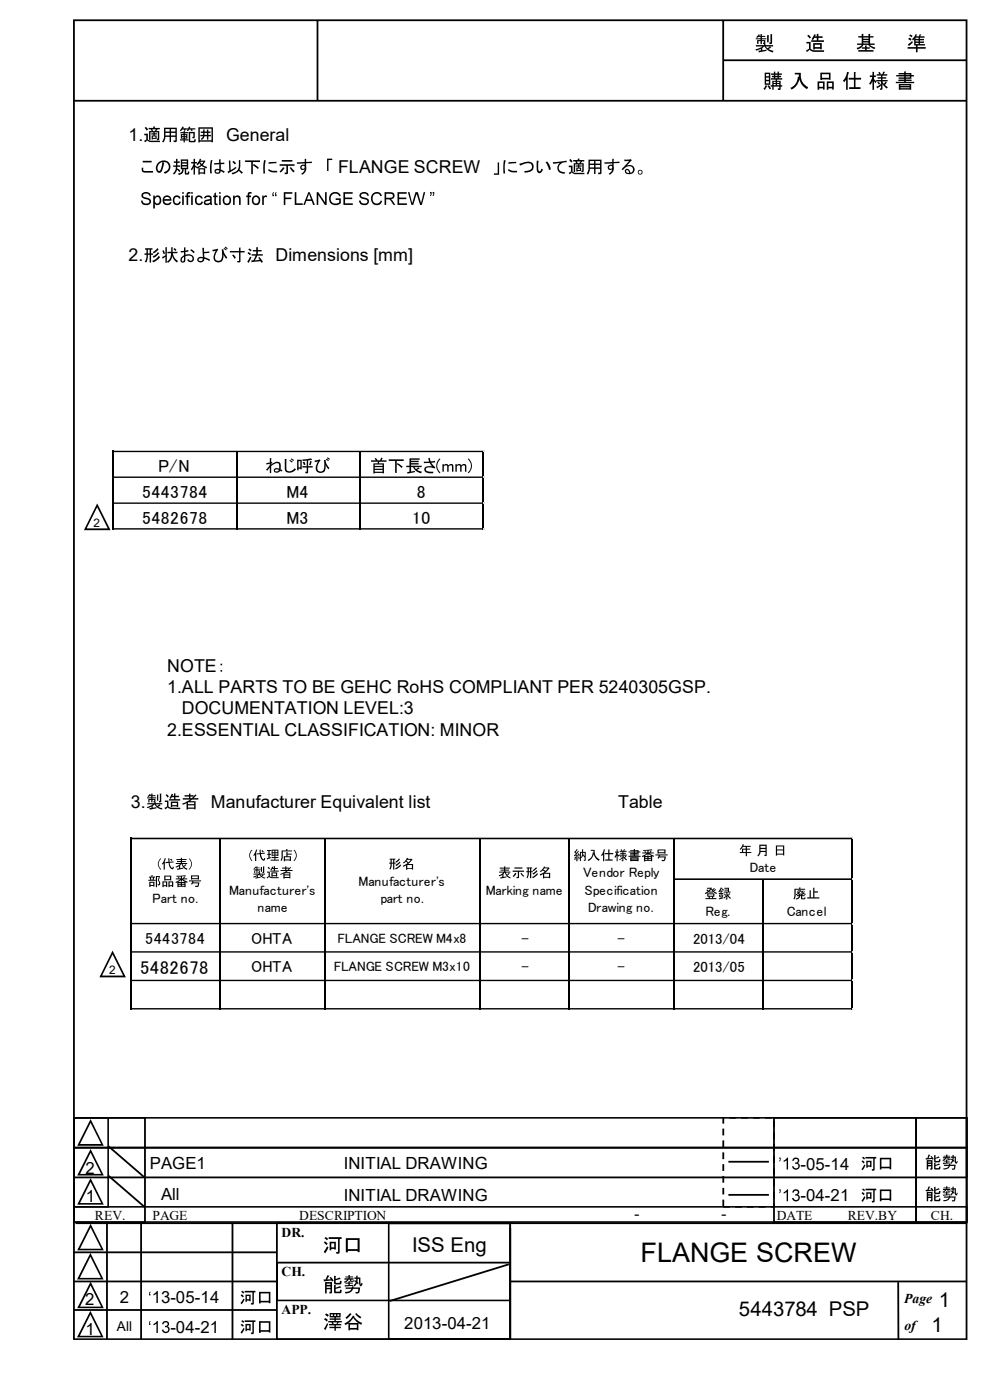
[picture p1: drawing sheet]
<svg xmlns="http://www.w3.org/2000/svg" width="210mm" height="297mm" viewBox="0 0 210 297" stroke-linecap="round" stroke-linejoin="round" font-family="sans-serif">
<defs><g id="words">
<text font-size="5.7" x="135.9" y="267.7">FLANGE SCREW</text>
<g font-size="4.3">
<text x="87.4" y="265.6">ISS Eng</text>
<text x="156.8" y="279.1">5443784 PSP</text>
<text x="199.1" y="277.3">1</text>
<text x="197.6" y="282.7">1</text>
</g>
<text font-size="3.9" x="29.7" y="206.5">5482678</text>
<g font-size="3.8">
<text x="27.3" y="29.9">1.</text>
<text x="48" y="29.9">General</text>
<text x="71.7" y="36.7">FLANGE SCREW</text>
<text x="27.3" y="55.5">2.</text>
<text x="58.4" y="55.5">Dimensions [mm]</text>
<text x="35.5" y="142.5">NOTE</text>
<text x="35.5" y="147">1.ALL PARTS TO BE GEHC RoHS COMPLIANT PER 5240305GSP.</text>
<text x="38.6" y="151.6">DOCUMENTATION LEVEL:3</text>
<text x="35.5" y="156">2.ESSENTIAL CLASSIFICATION: MINOR</text>
<text x="27.8" y="171.4">3.</text>
<text x="44.7" y="171.4">Manufacturer Equivalent list</text>
<text x="131.1" y="171.4">Table</text>
</g>
<g font-size="3.7">
<text x="33.6" y="100.1">P/N</text>
<text x="30.1" y="105.6">5443784</text>
<text x="60.8" y="105.6">M4</text>
<text x="88.4" y="105.6">8</text>
<text x="30.1" y="111.1">5482678</text>
<text x="60.8" y="111.1">M3</text>
<text x="87.4" y="111.1">10</text>
</g>
<g font-size="3.6">
<text x="18.2" y="249">2</text>
<text x="31.8" y="247.9">PAGE1</text>
<text x="72.9" y="248">INITIAL DRAWING</text>
<text x="169.8" y="248.1">-05-14</text>
<text x="18.2" y="255.1">1</text>
<text x="34.2" y="254.6">All</text>
<text x="72.9" y="254.8">INITIAL DRAWING</text>
<text x="169.8" y="254.8">-04-21</text>
<text x="134.5" y="258.7">-</text>
<text x="153" y="258.7">-</text>
<text x="18.1" y="276.9">2</text>
<text x="25.4" y="276.5">2</text>
<text x="32.2" y="276.5">13-05-14</text>
<text x="85.8" y="281.9">2013-04-21</text>
<text x="18.1" y="283.1">1</text>
<text x="36.2" y="282.8">-04-21</text>
</g>
<g font-size="3.4">
<text x="30.8" y="200.3">5443784</text>
<text x="53.3" y="200.3">OHTA</text>
<text x="53.3" y="206.3">OHTA</text>
</g>
<g font-size="3.1">
<text x="110.6" y="200.3">-</text>
<text x="131" y="200.3">-</text>
<text x="147" y="200.3">2013/04</text>
<text x="110.6" y="206.3">-</text>
<text x="131" y="206.3">-</text>
<text x="147" y="206.3">2013/05</text>
</g>
<g font-size="2.9">
<text x="159" y="185.1">Date</text>
<text x="32.3" y="191.6">Part no.</text>
<text x="48.6" y="189.8">Manufacturer's</text>
<text x="76.1" y="188">Manufacturer's</text>
<text x="80.8" y="191.6">part no.</text>
<text x="103" y="189.8">Marking name</text>
<text x="123.7" y="186.1">Vendor Reply</text>
<text x="124" y="189.8">Specification</text>
<text x="54.6" y="193.5">name</text>
<text x="124.8" y="193.5">Drawing no.</text>
<text x="149.6" y="194.3">Reg.</text>
<text x="166.9" y="194.3">Cancel</text>
<text x="71.6" y="200">FLANGE SCREW M4x8</text>
<text x="70.8" y="206">FLANGE SCREW M3x10</text>
<text x="20.2" y="258.8">REV.</text>
<text x="32.4" y="258.8">PAGE</text>
<text x="59.7" y="262.5">DR.</text>
<text x="63.5" y="258.8">DESCRIPTION</text>
<text x="164.8" y="258.8">DATE</text>
<text x="179.8" y="258.8">REV.BY</text>
<text x="197.5" y="258.8">CH.</text>
<text x="59.7" y="270.7">CH.</text>
<text x="59.7" y="278.8">APP.</text>
<text x="191.8" y="276.5">Page</text>
<text x="24.8" y="282.4">All</text>
<text x="191.9" y="282.2">of</text>
</g>
<g font-size="2.5">
<text x="19.9" y="111.8">2</text>
<text x="23.2" y="206.7">2</text>
</g>
</g></defs>
<path d="M16 259.5h189.1M22.7 259.6v24.5M29.9 259.6v24.5M49.3 259.6v24.5M15.7 271.9h42.9M15.7 265.7h42.9M15.7 277.9h42.9M108.2 260.5v23.6M108.3 271.9h96.8M190.5 272.1l.1 12" fill="none" stroke="#000" stroke-width=".38"/>
<path d="M19.2 265.8l2.8 5.6h-5.7l.2-.2 .1 .1v-.2h4.8l-2.2-4.5-2.4 4.8-.2-.3v.2l-.1-.1zM19.2 259.6l2.8 5.7h-5.6l.1-.3 .2 .1v-.2h4.8l-2.3-4.5-2.4 4.8-.1-.3v.2l-.2-.1zM19.2 271.9l2.8 5.6h-5.6l.1-.2 .2 .1v-.2h4.8l-2.3-4.5-2.4 4.8-.1-.3v.2l-.2-.1zM58.6 267.7h49.8v8.4h-49.8l.2-.4h49.2v-7.6h-49v7.8h-.2v-.2v.2h-.2zM15.5 4.1h189.7v280.2h-189.7l.2-.4h189.2v-279.4h-189v279.6h-.2v-.2v.2h-.2zM19.2 278.1l2.8 5.6h-5.7l.2-.2h.1v-.1h4.8l-2.2-4.5-2.4 4.7-.2-.2v.1h-.1zM58.5 259.3h49.9v25h-49.9l.2-.4h49.4v-24.2h-49.2v24.4h-.2v-.2v.2h-.2zM82.3 259.3h26.1v24.9h-26.1l.2-.3h25.5v-24.2h-25.4v24.4h-.1v-.2v.2h-.2z" fill="#000"/>
<path d="M86.3 291h52.2v.2h-52.2z" fill-rule="evenodd" fill="#787878"/>
<g fill="#000">
<path d="M168.6 15.5h1.3a2.8 2.8 0 0 0 1.5 3l-.2 .4-.8-.5-.5-.7-.3-.9-.4 1a2.69 2.69 0 0 1-1.3 1.2l-.2-.4a2.47 2.47 0 0 0 1.5-2.3h.3v-.5h-.9zM69.4 33.7h1.1v.3h-.8v2.3h-.3zM105.6 34.5h.3v2.6h-1.1v-.3h.8zM110.2 34.8a2.87 2.87 0 0 1 2.7-.2 1.26 1.26 0 0 1 .1 1.4 1.26 1.26 0 0 1-1.3 .6h-.4l-.1-.3h.5a.88 .88 0 0 0 1.1-.5 .88 .88 0 0 0-.3-1.1 3.1 3.1 0 0 0-2.2 .4zM117.3 34.4l2.9-.3v.3a1.26 1.26 0 0 0-1.3 .4 1.26 1.26 0 0 0-.2 1.4l.5 .2 .7 .1-.1 .4a1.29 1.29 0 0 1-1.5-.8 1.29 1.29 0 0 1 .5-1.6l-1.5 .3zM30.3 40.9a1.11 1.11 0 0 1 1.7 .6h-.3a.67 .67 0 0 0-.7-.4 .67 .67 0 0 0-.6 .5l.2 .2a1.59 1.59 0 0 1 1.4 .9 1.08 1.08 0 0 1-1.1 .8 1.08 1.08 0 0 1-1-1h.4a.72 .72 0 0 0 .6 .7 .72 .72 0 0 0 .8-.6l-.4-.3a1.02 1.02 0 0 1-1.2-1.2zM36.9 41.7a.82 .82 0 0 1 1.4 .4h-.3a.52 .52 0 0 0-.7-.3 .52 .52 0 0 0-.3 .7 .52 .52 0 0 0 .4 .7 .52 .52 0 0 0 .6-.4h.4a.9 .9 0 0 1-1.3 .6 .9 .9 0 0 1-.4-1.3zM39.7 40.9l.7-.1v.3l-.5 .1v.3h.4v.3h-.4v1.7h-.3v-1.7h-.3v-.3h.3zM41.6 41.7a.84 .84 0 0 1 1.4 .4h-.3a.57 .57 0 0 0-.8-.2 .57 .57 0 0 0-.2 .8 .5 .5 0 0 0 .5 .5 .5 .5 0 0 0 .5-.4h.4a.91 .91 0 0 1-1.3 .6 .91 .91 0 0 1-.4-1.3zM45.5 41l.3-.2v.7h.3v.3h-.3v1.3l.3 .1 .1 .3a.49 .49 0 0 1-.6 0 .49 .49 0 0 1-.1-.5v-1.2h-.3v-.3h.3zM49.4 41.5h.4v.3a.69 .69 0 0 1 .8-.3 .69 .69 0 0 1 .5 .8v1.2h-.4v-1.2a.48 .48 0 0 0-.5-.5 .48 .48 0 0 0-.4 .6v1.1h-.4zM52.6 40.9l.8-.1-.1 .3-.4 .1v.3h.4v.3h-.4v1.7h-.4v-1.7h-.3v-.3h.3z"/>
<path d="M55.6 41.5h.3v.3l.3-.3h.3l.2 .1-.1 .3a.44 .44 0 0 0-.6 0 .44 .44 0 0 0 0 .6v1h-.4zM60.2 40.8h1.8v.3h-1.5v.8h1.3v.3h-1.3v1.3h-.3zM62.5 40.8h.4v2.3h1.3v.4h-1.7zM67.2 40.8h.3l1.5 2.1v-2.1h.3v2.7h-.4l-1.4-2.1v2.1h-.3zM70.2 41a1.23 1.23 0 0 1 2.1 .6l-.3 .1a1.02 1.02 0 0 0-1.3-.5 1.02 1.02 0 0 0-.6 1.3 1.02 1.02 0 0 0 1.2 .7l.7-.3v-.5h-.8v-.3h1.1v1a1.46 1.46 0 0 1-2.1 .1 1.46 1.46 0 0 1 0-2.2zM72.9 40.8h1.9v.3h-1.6v.8h1.5v.3h-1.5v.9h1.6v.4h-1.9zM76.5 40.9a1.06 1.06 0 0 1 1.7 .6h-.3a.66 .66 0 0 0-.7-.4 .66 .66 0 0 0-.6 .5l.2 .2a1.72 1.72 0 0 1 1.4 .7 1.05 1.05 0 0 1-1 1.1 1.05 1.05 0 0 1-1-1.1h.3a.76 .76 0 0 0 .6 .7 .76 .76 0 0 0 .8-.4 .84 .84 0 0 0-1-.6 .71 .71 0 0 1-.6-.5 .71 .71 0 0 1 .2-.8zM79.1 41a1.14 1.14 0 0 1 1.9 .5l-.3 .1a.92 .92 0 0 0-1.3-.4 .92 .92 0 0 0-.3 1.3 .84 .84 0 0 0 .8 .7 .84 .84 0 0 0 .8-.7l.4 .1a1.24 1.24 0 0 1-1.6 .9 1.24 1.24 0 0 1-.8-1.7zM84.3 40.8h2v.3h-1.6v.8h1.5v.3h-1.5v.9h1.6v.4h-2zM86.5 40.8h.4l.6 2.3 .6-2.3h.5l.7 2.3 .6-2.3h.3l-.7 2.7h-.4l-.7-2.4-.7 2.4h-.4zM89.9 98l1.2-.1-.3-.7h.3a.67 .67 0 0 0 .4 .6 .67 .67 0 0 0 .7-.1l.1 .4-.8 .1 .9 .9-.2 .3a1.58 1.58 0 0 0-1.9 0l.1 .3 .2 .3 1.3 .1v.3h-.6a.94 .94 0 0 1-1-.2 .94 .94 0 0 1-.2-.9l.6-.4h1l-.3-.2a.56 .56 0 0 0-.8-.5l-.6 .1zM93.9 98.5h.2v.2a.59 .59 0 0 1 1.1 0l.5-.3a.44 .44 0 0 1 .5 .5v1.2h-.3v-1.2a.38 .38 0 0 0-.4-.2 .38 .38 0 0 0-.3 .4v1h-.3v-1.2a.38 .38 0 0 0-.4-.2 .38 .38 0 0 0-.4 .4v1h-.2z"/>
<path d="M96.6 98.5h.3v.2a.55 .55 0 0 1 1 0l.5-.3a.44 .44 0 0 1 .5 .5v1.2h-.3v-1.2a.38 .38 0 0 0-.4-.2 .38 .38 0 0 0-.3 .4v1h-.3v-1.2a.38 .38 0 0 0-.4-.2 .38 .38 0 0 0-.3 .4v1h-.3zM99.2 97.4l.2-.2a2.11 2.11 0 0 1 0 3.2l-.2-.2a1.82 1.82 0 0 0 0-2.8zM20.6 106.8l2.9 5.7h-5.7l.3-.4h4.8l-2.3-4.5-2.4 4.8-.1-.3v.2l-.2-.1zM86.9 97.2h2.1v.3h-1.8v.2h1.6v.3h-1.6v.3h1.6v.3h-1.6v.2h2.3v.3h-1.6l.4 .4 .4-.4 .3 .2-.5 .4 1 .4-.2 .3a2.34 2.34 0 0 1-1.7-1.3h-.4v.9l.8-.1 .1 .3-1.6 .3-.1-.3 .5-.1v-1h-.7v-.3h.7zM93.3 97.2l.1 .2a1.82 1.82 0 0 0 0 2.8l-.1 .2a2.11 2.11 0 0 1 0-3.2zM23.9 201.7l2.8 5.6h-5.6l.1-.2 .2 .1v-.2h4.7l-2.2-4.5-2.4 4.8-.1-.3v.2l-.2-.1zM15.5 255.9h189.8v3.5h-189.8l.2-.3h189.2v-2.9h-189v3h-.2v-.1v.1h-.2zM15.5 243.3h189.8v6.7h-189.8l.2-.4h189.2v-5.9h-189v6.1h-.2v-.2v.2h-.2zM15.5 237h15.4v22.5h-15.4l.2-.4h14.9v-21.8h-14.7v22h-.2v-.2v.2h-.2zM15.5 237h189.8v6.7h-189.8l.2-.4h189.2v-6h-189v6.2h-.2v-.2v.2h-.2zM15.5 237h7.6v19.2h-7.6l.2-.3h7.1v-18.6h-6.9v18.7h-.2v-.1v.1h-.2zM19.2 237.4l2.8 5.7h-5.6l.1-.3 .2 .1v-.2h4.8l-2.3-4.5-2.4 4.8-.1-.1v-.2v.2l-.2-.1z"/>
<path d="M19.2 243.8l2.8 5.6h-5.6l.1-.3 .2 .1v-.2h4.8l-2.3-4.4-2.4 4.7-.1-.3v.2l-.2-.1zM19.2 249.9l2.8 5.7h-5.6l.1-.3 .2 .1v-.2h4.8l-2.3-4.5-2.4 4.8-.1-.3v.2l-.2-.1zM164 237h30.5v22.5h-30.5l.2-.4h29.9v-21.8h-29.7v22h-.2v-.2v.2h-.2zM165.3 252.3h.3v.6l-.2 .3-.1-.2 .2-.4h-.2zM166.2 252.9l1-.6v2.5h-.3v-1.9l-.7 .3zM168.3 252.5a.67 .67 0 0 1 1-.1 .67 .67 0 0 1-.1 1 .8 .8 0 0 1 0 1.4 .8 .8 0 0 1-1.2-.6l.3-.1a.51 .51 0 0 0 .6 .5 .51 .51 0 0 0 .4-.6 .51 .51 0 0 0-.6-.3v-.3a.4 .4 0 0 0 .5-.3 .4 .4 0 0 0-.2-.5l-.5 .1-.1 .3h-.3zM194.1 237h11.2v22.5h-11.2l.2-.4h10.6v-21.8h-10.4v22h-.2v-.2v.2h-.2zM31.8 280.3l.2 .1-.2 .2 .1 .5h-.3zM32.6 280.9l.9-.7v2.6h-.3v-2l-.6 .4zM34.6 280.4a.67 .67 0 0 1 1 0 .67 .67 0 0 1-.1 1 .8 .8 0 0 1 0 1.4 .8 .8 0 0 1-1.2-.7h.3a.51 .51 0 0 0 .6 .5 .51 .51 0 0 0 .4-.6 .51 .51 0 0 0-.6-.4v-.3a.41 .41 0 0 0 .5-.2 .41 .41 0 0 0-.2-.5h-.5l-.1 .4-.3-.1z"/>
<path d="M160.4 7.9l.3 .1 .2-.2h.4v.3h-1v.2h1v.2h-.7v.8h.3v-.6h.4v.7h.3v-.7h.5l-.1 .3-.2 .1 .3 .5h-1.7v.3h1.4l-1.5 .6 .1 .3 1-.4v.3l-.5 .1 .1 .3 1.6-.3v-.3l-.9 .2v-.5l.5-.4a2.49 2.49 0 0 0 1.8 1.3l.1-.3-1-.4 .5-.2-.3-.3-.4 .3-.4-.3h1.5v-.3h-1.6l.1-.3h-.3l.1-.8h-.7v-.2h1v-.2h-1v-.3h.7v-.2h-.7v-.4h-.3v.4h-.3l.2-.1-.2-.2zM163.4 7.2v1.8h-.2v.4l.5-.1 .1-.2v-1.8zM162.7 7.5v1.5h.4v-1.5z"/>
<path d="M162.4 18.1l-.4 .7 .2 .3 .6-.8zM163.6 15.6v.3h.6v.2h-.5v.3h.5v.2h-.7v.3h1v.2h-.7v1h-.3v.3h.3v.6h.3v-.6h1.2v.3l-.3 .1 .1 .3 .4-.1 .1-.6h.3v-.3h-.3v-1h-.8v-.2h1.1v-.3h-.7v-.2h.5v-.3h-.5v-.2h.7v-.3h-.7v-.4h-.3v.4h-.4l-.1-.4h-.2v.4zM164.1 17.8h.4v.3h-.4zM162.2 15.4v2.6h1.2v-2.6zM162.8 18.2l.5 .8 .3-.2-.5-.7zM162.5 15.7h.6v.5h-.6zM162.5 16.5h.6v.4h-.6zM162.5 17.2h.6v.5h-.6zM164.8 17.4h.5v.2h-.5zM164.1 17.4h.4v.2h-.4zM164.8 17.8h.5v.3h-.5zM164.5 15.9h.4v.2h-.4zM164.5 16.4h.4v.2h-.4z"/>
<path d="M171.1 8.9v.3h.5v1.1l-.6 .4 .2 .3 .5-.5 .8 .5h2.3v-.3h-2l-.6-.2-.2-.2v-1.4zM171.2 7.6l.5 .6 .3-.3-.5-.5zM172.7 7.3l-.5 1 .2 .2 .4-.5h.5v.6h-1.2v.3h2.7v-.3h-1.2v-.6h.9v-.3h-.9v-.5h-.3v.5h-.4l.2-.3zM172.8 9.5h1.2v.5h-1.2zM172.5 9.1v1.4h.3v-.2l1.5 .2v-1.4z"/>
<path d="M174 15.4v1.6h.4v-.2l1.8 .1v-1.5zM174.4 15.7h1.5v.8h-1.5zM175.4 17.3v1.7h.3v-.2h.8v.2h.4v-1.7zM175.7 17.6h.8v.8h-.8zM173.8 17.6h.8v.8h-.8zM173.4 17.3v1.7h.4v-.2h.8v.2h.3v-1.7z"/>
<path d="M179.7 15.2l-.3 1-.6 .9 .3 .3 .4-.5v2.1h.3v-2.7l.3-.9zM181.1 15.3v1.2h-1.1v.4h1.1v1.6h-1v.4h2.4v-.4h-1v-1.6h1.2v-.4h-1.2v-1.2z"/>
<path d="M182.1 7.7v.3h.7v1.2h-1v.3h1l-.4 .4-.7 .3 .2 .3a1.87 1.87 0 0 0 1.3-1h1l.6 .6 .7 .3 .2-.3-1.1-.6h.9v-.3h-.9v-1.2h.7v-.3h-.7v-.5h-.4v.5h-1.1v-.5h-.3v.5zM182.1 10.6v.4h3.2v-.4h-1.4v-.3h.6v-.3h-.6l-.1-.3h-.3v.3h-.7v.3h.7v.3zM183.1 8h1.1v.2h-1.1zM183.1 8.5h1.1v.2h-1.1zM183.1 9h1.1v.2h-1.1z"/>
<path d="M186 15.7v.3h.9v.4h-.7v.3h.7v.3h-1v.3h1a1.1 1.1 0 0 1-1 1.1l.2 .4 .8-.6v.5l-.3 .1 .1 .2h.3l.2-.2v-1l.9 1 .2-.3-.6-.5 .4-.5-.2-.2-.4 .5-.3-.5h1.1v-.3h-1.1v-.3h.8v-.3h-.8v-.4h1v-.3h-.7l.3-.4-.4-.1-.2 .5h-.5l.2-.1-.4-.4-.2 .3 .3 .2zM186.1 17.5l.3 .4 .3-.2-.3-.3zM185.1 15.2v.8h-.6v.3h.5l-.6 1.4 .2 .3 .5-.8v1.8h.3v-1.7l.3 .4 .2-.4-.5-.5v-.5h.4v-.3h-.4v-.7z"/>
<path d="M191 18.1h2v.1h-2zM190.1 15.9v.3h1.7v.2h-1.2v.3h1.2v.2h-1.2v.3h1.2v.2h-1.8v.3h3.9v-.3h-1.7v-.2h1.2v-.3h-1.2v-.2h1.1v-.5h.6v-.3h-.6v-.4h-1.1v-.3h-.4v.3h-1.2v.3h1.2v.1zM190.7 17.8v1.2h2.6v-1.2zM191 18.5h2v.2h-2zM192.2 15.8h.8v.1h-.8zM192.2 16.2h.8v.2h-.8z"/>
<path d="M194.2 7.2l-.7 1.1 .2 .3 .2-.3v1.4h.4v.3h-1.8v.3h1.8v.8h.3v-.8h1.8v-.3h-1.8v-.3h1.6v-.3h-1v-.3h.8v-.3h-.8v-.2h.8v-.3h-.8v-.3h.9v-.3h-.9l.2-.3-.3-.2-.2 .5h-.5l.1-.3zM192.9 8l-.2 .3 .4 .3 .3-.3zM193.1 7.3l-.2 .3 .4 .3 .3-.3zM194.2 9.1h.7v.3h-.7zM194.2 8.6h.7v.2h-.7zM194.2 8h.7v.3h-.7zM192.6 9.4l.3 .4 .8-.9-.2-.2z"/>
<path d="M30.6 28.4v.3h.4v.9l-.4 .3 .2 .3 .4-.4 .5 .3h2.2l.1-.3-2.4-.1-.2-.1v-1.2zM31.5 27.1v.3h.5l.2 .4h-.6v1.9h.3v-1.6h.7v.2h-.5v.2h.5v.2h-.4v.9l1-.1v-.8h-.4v-.2h.5v-.2h-.5v-.2h.7v1.2l-.2 .1v.3h.4l.1-1.9h-.7l.3-.4h.5v-.3h-1l-.1-.3h-.3v.3zM32.4 29h.6v.3h-.6zM32.3 27.4h.8l-.2 .4h-.4zM30.7 27.1l.4 .6 .3-.3-.5-.5z"/>
<path d="M30.1 35.6a.72 .72 0 0 0 0 .7 .72 .72 0 0 0 .8 .3h1.6v-.3h-1.9l-.2-.2v-.5zM30.3 34.1v.4h1.9v-.4z"/>
<path d="M33.5 34.5a1.25 1.25 0 0 0 .3 2.2l.3-.1a3.7 3.7 0 0 0 .7-2.1l-.3-.1a1.09 1.09 0 0 1 1.3 1 1.09 1.09 0 0 1-1.1 1.1l.3 .4a1.47 1.47 0 0 0 .9-2.3 1.47 1.47 0 0 0-2.4-.1zM33.8 34.8l.7-.4-.3 1.3-.4 .6a.82 .82 0 0 1-.5-.8 .82 .82 0 0 1 .5-.7z"/>
<path d="M34.8 27.1v2.2l-.4 .7 .2 .2 .2-.2 .3-1h.9v1.1h.3v-1.1h.9v.8h-.4l.1 .3h.5l.1-3zM35.1 28.2h.9v.5h-.9zM35.1 27.4h.9v.5h-.9zM36.3 28.2h.9v.5h-.9zM36.3 27.4h.9v.5h-.9z"/>
<path d="M38.7 35.3h.9v.3h-.9zM38.4 33.8v2.1h.3a.79 .79 0 0 1-.9 .9l.1 .3a1.06 1.06 0 0 0 1-1.2h.3l.1 1.1 .8-.1 .1-.5-.3-.1-.1 .4-.3-.1v-.7h.4v-2.1zM38.7 34.7h.9v.3h-.9zM38.7 34.1h.9v.3h-.9zM37.3 33.7v.5h-.4v.3h.4v.6h-.6v.3h.6a1.64 1.64 0 0 1-.6 1.4l.2 .2 .6-1 .6 .5 .2-.3-.7-.5v-.3h.6v-.3h-.6v-.6h.5v-.3h-.5l.1-.5z"/>
<path d="M38.7 26.8l-.6 .8 .3 .3 .3-.4h.3l.1 .2 .3-.1-.1-.1h.5l-.2 .1 .3 .3 .3-.4h.2l.2 .3 .3-.1-.1-.2h.6v-.3h-1.1l.1-.2-.3-.2-.3 .6v-.2h-.9l.1-.2zM38.3 28v.3h.6v.1h-.5v1h.5v.1h-.7v.3h.7v.4h.3v-.4h.8v-.3h-.8v-.1h.6v-1h-.6v-.1h.7v-.3h-.7v-.2h-.3v.2zM38.6 28.7h.3v.1h-.3zM38.6 29h.3v.2h-.3zM39.2 29h.3v.2h-.3zM39.2 28.7h.3v.1h-.3zM40 28l.1 2.1h1.3l.2-.5-.3-.1-.2 .4h-.7l-.1-.1v-1.5h.7v.7h-.2l.1 .3h.2l.2-.2v-1.1z"/>
<path d="M41.1 33.7v.7h-.5v.3h.5l-.6 1.2 .2 .3 .4-.8v1.6h.3v-1.6l.2 .3 .1-.2 .2 .3 .9-.6 1 .5 .1-.3-.9-.4 .6-.8-.2-.2-.9 .1 .2-.3-.3-.1-.3 .6-.4 .5 .2 .3 .4-.5 .3 .4-.8 .4-.4-.3v-.4h.4v-.3h-.4v-.7zM42.1 35.7v1.3h.3v-.2l1.1 .2v-1.3zM42.4 35.9h.8v.7h-.8zM42.5 34.3h.6l-.3 .5z"/>
<path d="M42.6 27.9v.3h.5v.4h-.6v.3h.6l-.5 .5 .2 .3 .4-.3 .1-.5h.6v.7h.3v-.7h.5v-.3h-.5v-.4h.5v-.3h-.5v-.4h-.3v.4h-.5v-.4h-.3v.4zM43.4 28.2h.5v.4h-.5zM42.1 27v3.2h.3v-.1h2.5v.1h.3v-3.2zM42.4 27.3h2.5v2.5h-2.5z"/>
<path d="M45.4 34.6v.3l1.1-.1v1.1a.62 .62 0 0 0-.8 0 .62 .62 0 0 0-.1 .8 .7 .7 0 0 0 .8 .2 .7 .7 0 0 0 .4-.6l.7 .4 .2-.3-.9-.5v-1.1h.8v-.3h-.8v-.6l-.4-.1 .1 .7zM44.7 34l-.2 1.4 .1 1.4 .4-.1-.1-1.4 .2-1.2zM45.8 36.2h.7a.36 .36 0 0 1-.3 .5 .36 .36 0 0 1-.4-.5z"/>
<path d="M50.7 34v1.1a1.46 1.46 0 0 1-1.6 1.6l.2 .3 .8-.3 .6-.5 .6 .7 .2-.3-.7-.6 .2-2zM48.6 34v2.2l-.3 .2 .2 .4 1.7-1.2-.2-.2-1.1 .7v-2zM49.3 34.4l.5 .5 .3-.2-.6-.6z"/>
<path d="M53.8 34.8l-.2 .3 1.1 .8 .2-.3zM52 34v.4h1.3v2.6h.3v-2.6h1.6v-.4z"/>
<path d="M57.1 35.9l-.2 .2 .2 .2a2.42 2.42 0 0 0 1.7 .3v-.4h-1.1zM56 34l-.1 2.8h.3v-1.6l.2-1.1zM57 34.4v.4l1.6-.2v-.3z"/>
<path d="M61.5 35.6l.8 1 .2-.3-.8-.9zM59.3 34.8v.4h1.4v1.3l-.3 .1v.4l.7-.2v-1.6h1.4v-.4zM59.8 34v.3h2.2v-.3zM60 35.5l-.7 .9 .2 .2 .9-.9z"/>
<path d="M62.9 34.5l.1 .3 1.6-.1v.3a.6 .6 0 0 0-.8 0 .6 .6 0 0 0 0 .8 .6 .6 0 0 0 .8 .1l-.2 .5-.5 .5 .2 .2a2.21 2.21 0 0 0 .8-2.5h1.3v-.3l-1.3 .1 .1-.7h-.4v.7zM64 35.5a.33 .33 0 0 1 .6 0 .33 .33 0 0 1-.6 0z"/>
<path d="M107.9 35.9l-.2 .2 .3 .2a2.42 2.42 0 0 0 1.7 .3v-.4h-1.1zM106.9 34l-.1 2.8h.3v-1.6l.2-1.1zM107.9 34.4v.4l1.6-.2v-.3z"/>
<path d="M113.9 34.1l-.1 .6a2.42 2.42 0 0 0 .4 2l.6-.1 .4-.6-.3-.2-.3 .5h-.3l-.1-.7 .1-1.4zM115.7 34.5l.5 .8 .3 .8 .3-.2-.5-1.4-.3-.3z"/>
<path d="M120.6 35.1v.4h.5v.9l-.5 .3 .2 .3 .5-.5 .5 .4 2.2 .1v-.3l-2.4-.2-.1-.1v-1.3zM121.6 34v.2h.4l.2 .4h-.5v1.9h.3v-1.6h.6v.2h-.5v.2h.5v.3h-.3v.8l1-.1v-.7h-.4v-.3h.5v-.2h-.5v-.2h.6v1.3h-.2l.1 .3 .4-.1v-1.8h-.6l.3-.4h.5v-.2h-1.1v-.3h-.3v.3zM122.5 35.8h.5v.3h-.5zM122.4 34.2h.7l-.2 .4h-.3zM120.7 34l.5 .5 .3-.3-.5-.5z"/>
<path d="M124.8 33.9v2.1l-.3 .8 .2 .2 .3-.5 .1-.7h.9v1.1h.3v-1.1h1v.7l-.4 .1v.4l.6-.1 .1-3zM125.1 35h.9v.5h-.9zM125.1 34.2h.9v.5h-.9zM126.3 35h1v.5h-1zM126.3 34.2h1v.5h-1z"/>
<path d="M128.2 34.5l.1 .3 1.6-.1v.3a.6 .6 0 0 0-.8 0 .6 .6 0 0 0-.1 .8 .6 .6 0 0 0 .8 .1l-.1 .5-.6 .5 .3 .2a2.21 2.21 0 0 0 .8-2.5h1.2v-.3l-1.2 .1v-.7h-.3v.7zM129.2 35.5a.35 .35 0 0 1 .7 0 .35 .35 0 0 1-.7 0z"/>
<path d="M132.4 33.9l.1 .3 1-.1-1.6 1.8 .2 .2a1.31 1.31 0 0 1 2.1-.5 .71 .71 0 0 1-.5 1.1 .65 .65 0 0 0-.3-.8 .65 .65 0 0 0-.8 .2 .77 .77 0 0 0 .3 .8 .77 .77 0 0 0 .8 0 1.02 1.02 0 0 0 .8-1.3 1.02 1.02 0 0 0-1.5-.5l1-1.1-.2-.3zM132.8 36.2h.1a.35 .35 0 0 1 .4 .1 .35 .35 0 0 1 0 .4l-.3-.1z"/>
<path d="M135.3 36.5a.52 .52 0 0 0 1 0 .52 .52 0 0 0-1 0zM135.5 36.5a.34 .34 0 0 1 .6 0 .34 .34 0 0 1-.6 0z"/>
<path d="M30.8 52.7v.3h.3v.8h-.5v.3h.5v.2l-.1 .7-.3 .5 .3 .2 .3-.6 .1-1h.4v1.6h.2v-1.6h.5v-.3h-.5v-.8h.3v-.3zM31.4 53h.4v.8h-.4zM32.4 53.5l.2 .3 1.1-.9-.3-.3zM32.4 54.4l.2 .3 1.2-1-.3-.2-.4 .5zM32.3 55.3l.2 .4 .3-.2 1.2-.9-.3-.3-.7 .7z"/>
<path d="M32.5 41.5v2.7h.4v-1a.83 .83 0 0 0 1 .1 .83 .83 0 0 0 .3-1 .73 .73 0 0 0-.5-.8 .73 .73 0 0 0-.8 .3v-.3zM33 42a.5 .5 0 0 1 .7-.1 .5 .5 0 0 1 .2 .6 .55 .55 0 0 1-.7 .7 .55 .55 0 0 1-.3-.9z"/>
<path d="M34.8 41.7a1.02 1.02 0 0 0 0 1.6 1.02 1.02 0 0 0 1.6-.4h-.4a.64 .64 0 0 1-.7 .3 .64 .64 0 0 1-.5-.6h1.6a.95 .95 0 0 0-.5-1 .95 .95 0 0 0-1.1 .1zM34.9 42.1a.62 .62 0 0 1 .6-.3 .62 .62 0 0 1 .5 .4h-1.2z"/>
<path d="M36.3 52.5v.9h-.8v.3h.8a1.81 1.81 0 0 1-.9 1.8l.2 .3 .6-.5 .3-1 .3 .6 .5 .6 .3 .2 .1-.4-.8-.8-.2-.8h.9v-.3h-1v-.9zM35.1 52.5v1.6l-.7 .4 .1 .4 .6-.4v1.3h.3l.1-3.3zM34.4 53.2l.3 .7 .3-.1-.3-.7zM37 52.6l-.2 .3 .4 .4 .2-.3z"/>
<path d="M38.7 40.8v.3h.3v-.3zM38.7 41.5v2h.3v-2z"/>
<path d="M39 52.5v.7l-.7 .1 .1 .3 .6-.1v.6a.91 .91 0 0 0-.4 1.6l.6-.1 .1-1.2a1 1 0 0 1 1.6 .5 .45 .45 0 0 1-.5 .4 .45 .45 0 0 1-.4-.4l-.3 .2a.79 .79 0 0 0 1.4 .2 .79 .79 0 0 0-.6-1.3l-.5-.1-.7 .2v-.6l.7-.2-.1-.3-.6 .2 .1-.7zM38.7 54.7l.3-.3-.1 1a.37 .37 0 0 1-.4-.3 .37 .37 0 0 1 .2-.4zM40.3 53.1l.8 .6 .2-.2-.7-.6z"/>
<path d="M40.6 40.8v.3h.3v-.3zM40.6 41.5v2h.3v-2z"/>
<path d="M42.9 52.6l.2 1.9a.72 .72 0 0 0-.9 .1 .72 .72 0 0 0-.2 .9 .8 .8 0 0 0 .8 .1 .8 .8 0 0 0 .5-.7l1.1 .5 .2-.3-1.3-.5v-.9l1.1-.1v-.3l-1.1 .1v-.8zM42.2 54.9l.8-.1a.44 .44 0 0 1-.3 .6 .44 .44 0 0 1-.6-.4z"/>
<path d="M43.6 41.6l-.3 .4 .3 .1a.5 .5 0 0 1 .5-.4 .5 .5 0 0 1 .5 .5h-.2a.93 .93 0 0 0-1.2 .9 .79 .79 0 0 0 1.4 .1l.1 .3h.3l-.1-.4a1.44 1.44 0 0 0-.3-1.6l-.4-.1zM43.6 42.8l1-.3a.52 .52 0 0 1-.4 .7 .52 .52 0 0 1-.6-.3z"/>
<path d="M46.5 40.8v.3h.3v-.3zM46.5 41.5v2h.3v-2z"/>
<path d="M47.5 41.7a1.01 1.01 0 0 0-.2 1.4 1.01 1.01 0 0 0 1.4 .2 1.01 1.01 0 0 0 .2-1.4 1.01 1.01 0 0 0-1.4-.2zM47.7 42a.62 .62 0 0 1 1 .5 .62 .62 0 0 1-1 .5l-.1-.5z"/>
<path d="M45 53l.1 .3 .7-.1a1.61 1.61 0 0 0 0 2.4 1.16 1.16 0 0 0 1.3-.2 1.16 1.16 0 0 0 .3-1.3v-.1l.6 .9 .2-.3-.5-.8-.3-.9h-.4a3 3 0 0 1-.3 2.4 .83 .83 0 0 1-1-.3 .83 .83 0 0 1 0-1.1l.6-.9-.2-.3zM47.6 52.6l-.2 .2 .6 .3 .1-.1zM47.8 52.3l-.2 .2 .6 .4 .1-.2z"/>
<path d="M48.8 53.3v.3h1.9v1.7l-.4 .1 .1 .3 .6-.1v-2h.9v-.3h-.9v-.8h-.3v.8zM49.2 54.2l.5 .7 .3-.2-.5-.7z"/>
<path d="M53.7 41.7a1.01 1.01 0 0 0-.2 1.4 1.01 1.01 0 0 0 1.4 .2 1.01 1.01 0 0 0 .2-1.4 1.01 1.01 0 0 0-1.4-.2zM54 41.9a.64 .64 0 0 1 .9 .6 .64 .64 0 0 1-.9 .6 .84 .84 0 0 1 0-1.2z"/>
<path d="M53.6 53v.3h.8v.6h-1v.3h.8l-.5 1h-.4l.1 .5 1.8-.3 .3 .4 .3-.2-.8-1.1-.2 .2 .3 .4-1 .1 .5-1h1.2v-.3h-1.1v-.6h.8v-.3h-.8v-.5h-.3v.5zM53 54.4l-.5 1.1 .2 .3 .6-1.2zM52.7 53.5l-.2 .2 .5 .4 .3-.2zM52.9 52.7l-.2 .3 .5 .3 .2-.2z"/>
<path d="M57.9 40.8l-.1 .8h.3v-.3h-.1l.1-.4-.1-.2zM58.5 40.8l-.2 .8h.4v-.3h-.2l.2-.4-.1-.2z"/>
<path d="M65.4 40.8l-1.1 2.7h.4l.3-.9h1.1l.3 .9h.4l-1.1-2.7zM65.6 41.1l.4 1.2h-.9z"/>
<path d="M81.6 40.8v2.7h.3v-1.2l.8 .1 .8 1.1h.4l-1-1.3a.75 .75 0 0 0 .8-.8 .75 .75 0 0 0-.9-.6zM81.9 41.1h.9a.46 .46 0 0 1 .6 .5 .46 .46 0 0 1-.7 .4h-.8z"/>
<path d="M91.2 40.7v.4h.2l-.2 .4 .1 .1 .2-.2 .1-.7zM91.8 40.7v.4h.1l-.2 .4 .1 .1 .3-.2v-.7z"/>
<path d="M57.2 97.2v.9l-.7 .2 .1 .3 .6-.2v.2l-.8 1.1 .3 .2 .5-.7v1.2h.3v-1.5l.7-.5a.65 .65 0 0 1 .9-.1 .65 .65 0 0 1 .1 .9v.2a.68 .68 0 0 0-.7-.1 .68 .68 0 0 0-.4 .7l.4 .3a.84 .84 0 0 0 .9-.4l.3 .2 .2-.4-.4-.1a1.28 1.28 0 0 0-.4-1.6l-.9 .1-.7 .5 .3-.5-.3-.1 .1-.8zM58.4 99.7h.8l-.5 .3-.3-.1z"/>
<path d="M60.4 97.4v1.9a1.03 1.03 0 0 0 .6 1 1.03 1.03 0 0 0 1.1-.2l.7-.5-.3-.3a1.06 1.06 0 0 1-1.7 .4v-2.3zM61.8 97.2l-.1 .3 .5 .3 .2-.2zM61.5 97.6l-.1 .1 .5 .4 .2-.2z"/>
<path d="M64.1 97.5l.1 .3 .9-.1v1.2h-1v.3h1v.8l-.4 .1 .1 .3h.5l.1-1.2h.9v-.3h-.9v-1.2l.8-.2-.2-.3zM64.2 98.1l.3 .6 .3-.1-.3-.7zM65.8 97.8l-.2 .8 .3 .1 .3-.7zM63.3 97.8h.4v1.3h-.4zM63 97.5v2.3h.3v-.4l.7 .2v-2.1z"/>
<path d="M66.7 97.7l.1 .3 .7-.1a1.58 1.58 0 0 0 0 2.3 1.14 1.14 0 0 0 1.3-.1 1.14 1.14 0 0 0 .3-1.3v-.1l.5 .9 .3-.3-.7-1-.1-.7h-.4a3 3 0 0 1-.3 2.3 .75 .75 0 0 1-.9-.1 .75 .75 0 0 1-.2-.9l.3-.7 .4-.5-.2-.2zM69.3 97.3l-.2 .2 .5 .3 .2-.1zM69.5 97l-.2 .2 .5 .3 .2-.1z"/>
<path d="M78.7 97.7v.3h1.5l-.1 .3h-.9v2.2h.3v-.2l1.9 .1v-2.1h-1l.1-.3h1.5v-.3h-1.1l.3-.5-.3-.1-.3 .6a.9 .9 0 0 1-.9-.5l-.2 .1 .2 .4zM79.5 98.6h1.7v.2h-1.7zM79.5 99.1h1.7v.3h-1.7zM79.5 99.7h1.7v.4h-1.7z"/>
<path d="M84.3 98.3l-.1 .2 1 .8 .2-.3zM82.5 97.5v.3h1.3v2.5h.4v-2.5h1.4v-.3z"/>
<path d="M46.8 140.8v.3h.3v-.3zM46.8 142.2v.3h.3v-.3z"/>
<path d="M31.3 168.9l.2 .2 .2-.2h.4v.3h-.9v.2h.9v.1h-.6v.7h.2v-.5h.4v.5h.2v-.5h.4v.2l-.2 .1 .3 .4h-1.6v.2h1.2l-1.2 .6v.2l.9-.3v.3h-.4l.1 .4 1.4-.3v-.3l-.8 .2v-.4l.4-.4 .8 .9 .8 .2 .1-.2-.9-.3 .4-.3-.2-.3-.4 .4-.3-.4h1.3v-.2h-1.4l.1-.2-.2-.1 .1-.6h-.7v-.1h.8v-.2h-.8v-.3h.7v-.2h-.7l.1-.3h-.3v.3h-.3l.2-.1-.3-.2zM33.9 168.4v1.5h-.2v.3h.4l.1-.2 .1-1.6zM33.3 168.6v1.3h.3v-1.3z"/>
<path d="M35 169.8v.3h.4v1l-.5 .3 .2 .3 .5-.4 .6 .3 2 .1 .1-.3-2.3-.2-.3-.1v-1.3zM35.1 168.7l.5 .5 .2-.2-.5-.5zM36.4 168.4l-.5 .9 .3 .2 .2-.4h.5v.4h-1v.3h2.3v-.3h-1v-.4h.8v-.3h-.8v-.5h-.3v.5h-.3l.1-.3zM36.5 170.3h1v.5h-1zM36.2 170.1v1.1h.3v-.1l1.3 .1v-1.1z"/>
<path d="M39.2 168.7v.3h.9v.3h-1.3v.3h1.5l-1.6 .9 .1 .2 .8-.3v1.3h.3v-.1l1.6 .1v-1.7h-1.2l.4-.4h1.4v-.3h-1l.6-.6-.3-.2-.3 .5v-.3h-.7v-.3h-.3v.3zM40.4 169h.7l-.5 .3h-.2zM39.9 170.2h1.3v.4h-1.3zM39.9 170.9h1.3v.4h-1.3z"/>
<path d="M156 255.9h1.4v.3h-1.4zM158.5 255.9h1.4v.3h-1.4zM161 255.9h1.4v.3h-1.4zM164 255.3h.4v.9h-.9v-.3h.5zM164 252.8h.4v1.5h-.4zM164 250.3h.4v1.4h-.4zM164 247.8h.4v1.4h-.4zM164 245.3h.4v1.4h-.4zM164 242.7h.4v1.5h-.4zM164 240.2h.4v1.5h-.4zM164 237.7h.4v1.5h-.4zM162.3 237h1.4v.3h-1.4zM159.8 237h1.4v.3h-1.4zM157.2 237h1.5v.3h-1.5zM154.7 237h1.5v.3h-1.5zM153.2 237h.5l-.1 1.4h-.4zM153.2 239.4h.4v1.5h-.4zM153.2 241.9h.4v1.5h-.4zM153.2 244.5h.4v1.4h-.4zM153.2 247h.4v1.4h-.4zM153.2 249.5h.4v1.4h-.4zM153.2 252h.4v1.4h-.4zM153.2 254.5h.4v1.4h-.4zM153.4 255.9h1.5v.3h-1.5z"/>
<path d="M183.3 253.8l-.5 .9 .2 .3 .6-1zM184.1 253.2h.5v.8h-.5zM183.8 252.9v1.6h.3v-.2h.8v-1.4zM183.6 252.2v.3h1.7l-.1 2.2-.3 .1 .1 .3h.4l.1-2.6h.4v-.3zM183 252.1l-.1 .3 .4 .3 .2-.2zM183 252.9l-.2 .3 .4 .4 .2-.3z"/>
<path d="M186.6 252.3v2.5h.4v-.2h1.7v.2h.4v-2.5zM187 252.7h1.7v1.6h-1.7z"/>
<path d="M197 251.7l-.3 .7h-.4l.1 .4 1.3-.2 .1 .2 .3-.2-.5-.6-.2 .1 .2 .3h-.6l.3-.6zM196.9 253.2h.6v.2h-.6zM196.9 253.7h.6v.2h-.6zM196.6 252.9v1.9h.3v-.6h.6v.4h-.2l.1 .3 .4-.1v-1.9zM198.2 253.4v1.3l1.2 .1 .1-.5-.3-.1-.1 .4-.6-.1v-.4l.9-.2-.2-.3-.7 .3v-.5zM198.2 251.8v1.4l.2 .1h.9l.2-.6-.3-.1-.1 .4h-.6v-.4l.8-.2-.2-.3-.6 .3v-.6z"/>
<path d="M202.1 251.8v.3h-.4v.2h.4v.4l-.3-.1-.1 .1 .3 .2-.4 .5 .1 .3 .5-.6 .2 .2 .1-.3-.2-.2v-.5h.2l.1 1.1 .4 .2 .2-.5-.2-.1-.2 .3v-1.2h-.5v-.3zM200.2 253.8v.3h1.1a1.03 1.03 0 0 1-1.2 .5l.1 .2a1.25 1.25 0 0 0 1.3-.7h.9l-.1 .5h-.4l.1 .3h.4l.2-.2 .1-.9h-1.1v-.1l-.3-.1v.2zM200.2 251.9v.2h.5v.1h-.7v.3h.4l-.5 .3 .1 .2 .7-.5h.3l.2 .3h.4l.1-.2h-.5v-.1h.4v-.3h-.6v-.1h.5v-.2h-.5l-.1-.2h-.2v.2zM200.2 253v.2h.5v.2h-.7l.1 .3 1.4-.2v-.1h-.5v-.2h.5v-.2h-.5v-.2l-.3-.1v.3z"/>
<path d="M69.4 264.4l-.7 1.2 .3 .3 .7-1.3zM70.3 263.8h.6v.8h-.6zM69.9 263.4v1.9h.4v-.3l.9 .1v-1.7zM69.7 262.5v.3h2v2.8h-.4l.1 .4 .5-.1 .2-.2v-2.9h.4v-.3zM69 262.4l-.2 .3 .5 .4 .3-.3zM68.9 263.4l-.2 .3 .6 .5 .2-.4z"/>
<path d="M69.2 278.6l-.2 .3 .5 .5 .3-.4zM69 279.6l-.3 .3 .6 .5 .3-.4zM69.4 280.7l-.7 1.2 .4 .3 .5-1.3zM70.2 278.8h.4v.4h-.4zM69.9 278.6v.9h1.1v.2h-1.1v.3h1.1v.2h-1.4v.3h.7l.2 .4h-.7v.3h1.2v.3h-1.1v.3h1.1v.5h.2v-.5h1.1v-.3h-1.1v-.3h1.2v-.3h-.8l.3-.4h.6v-.3h-1.3v-.2h1.1v-.3h-1.1v-.2h1.1v-.9zM71.6 278.8h.4v.4h-.4zM70.9 278.8h.4v.4h-.4zM70.7 280.5h.8l-.1 .4h-.6z"/>
<path d="M69.4 270.6l-.3 .8h-.5l.1 .5 1.6-.2 .1 .2 .4-.2-.6-.8-.3 .2 .3 .3h-.8l.5-.7zM69.3 272.3h.8v.3h-.8zM69.3 272.9h.8v.3h-.8zM69 272v2.4h.3v-.9h.8v.5l-.2 .1v.3h.4l.1-2.4zM70.9 272.6v1.6l.3 .2 1.1-.1 .2-.6-.3-.1-.2 .4h-.7l-.1-.1v-.5l1.1-.2-.1-.4-1 .4 .1-.5zM70.9 270.7v1.7l.3 .1h1.1l.2-.7-.4-.1-.1 .5h-.7l-.1-.2v-.4l1.1-.2-.2-.4-.9 .4 .1-.7z"/>
<path d="M75.4 278.8l1.1 .9 .2-.3-1.1-.8zM73.3 279.5l.2 .3 1-1-.2-.2zM73.1 280.8l.1 .3 .7-.3v1.4h.4v-.1l1.7 .1v-1.5l.6 .4 .2-.4-1.1-.7-.6-.7 .1-.1-.4-.1-.5 .8zM74.9 279.6l1.1 1.1h-2zM74.3 281h1.4v.7h-1.4z"/>
<path d="M73.4 262.7v3h.4v-.3h2.1v.2h.4v-2.9zM73.8 263.1h2.1v1.9h-2.1z"/>
<path d="M75.6 270.6v.4h-.4v.3h.4l-.1 .4-.2-.1-.2 .2 .4 .2-.5 .7 .2 .2 .5-.7 .2 .3 .2-.3a.61 .61 0 0 1-.2-.9h.3v.6a.82 .82 0 0 0 .3 1l.4-.6-.2-.2-.2 .3v-1.4h-.6v-.3zM73.3 273.1v.3h1.2a1.19 1.19 0 0 1-1.3 .7v.3a1.52 1.52 0 0 0 1.7-1h1.1l-.1 .7h-.5v.3h.5l.3-.2 .2-1.1h-1.4l.1-.1-.4-.1-.1 .2zM73.3 270.8v.2h.6v.2h-.8v.3h.5l-.6 .4 .1 .3 .5-.3 .3-.4h.4l.1 .4 .7-.1v-.1h-.5l-.1-.1v-.1h.5v-.3h-.8v-.2h.7v-.2h-.7v-.3h-.3v.3zM73.3 272.1v.2h.6v.3l-.8 .1 .1 .3 1.7-.2v-.2h-.7v-.3h.6v-.2h-.6l.1-.3h-.4v.3z"/>
<path d="M51.6 281.7l-.6 1 .3 .2 .6-1zM52.4 281.2h.5v.7h-.5zM52.1 280.9v1.5h.3v-.2l.8 .1v-1.4zM51.9 280.1v.4h1.7v2.1l-.4 .1 .1 .3h.4l.1-2.5h.4v-.4zM51.4 280.1l-.2 .2 .4 .4 .2-.3zM51.3 280.8l-.2 .3 .4 .4 .2-.3z"/>
<path d="M54.9 280.3v2.5h.4v-.3h1.7v.2h.4v-2.4zM55.3 280.6h1.7v1.6h-1.7z"/>
</g>
<path d="M67.4 4.4v16.9M153.4 4.4v16.9M153.6 12.8h51.5M15.7 21.4h189.4M22.9 249.4l7.8 6.7M22.9 243.1l7.8 6.8M154.5 253.5h8.6M107.9 268.2l-25.2 7.8" fill="none" stroke="#000" stroke-width=".38"/>
<path d="M24.1 95.6h78.6v.3h-78.6zM24.1 101.1h78.6v.3h-78.6zM24.1 106.6h78.6v.3h-78.6zM24.1 112.1h78.6v.3h-78.6z" fill-rule="evenodd" fill="#000"/>
<path d="M24 95.6v16.8M50.2 95.9v16.5M76.3 95.9v16.5M102.5 95.9v16.5" fill="none" stroke="#000" stroke-width=".3"/>
<g fill="#dadcdd">
<path d="M102.6 95.6h.2v.3h-.2z"/>
<path d="M102.6 101.1h.2v.3h-.2z"/>
<path d="M102.6 106.6h.2v.3h-.2z"/>
<path d="M102.6 112.1h.2v.3h-.2z"/>
</g>
<g fill="#000">
<path d="M34.1 182.1l.1 .1a1.38 1.38 0 0 0 0 2.2l-.1 .1a1.57 1.57 0 0 1 0-2.4zM37.4 182.2h1v-.2h.2v.2h1v.3h-1v.2h.8v.2h-.8v.2h1.1v.2h-1l.2 .4 .5-.4 .1 .2-.4 .4 .7 .4-.2 .2-.6-.3-.6-.9-.2 .3v.6l.7-.1v.2l-1.3 .3-.1-.3 .5-.1v-.4l-.7 .3v-.2l.9-.6h-.9v-.2h1.1v-.2h-.9v-.2h.9v-.2h-1zM40.1 182.1a1.57 1.57 0 0 1 0 2.4l-.1-.1a1.45 1.45 0 0 0 0-2.2zM53.4 180.3l.2 .1a1.45 1.45 0 0 0 0 2.2l-.2 .1a1.64 1.64 0 0 1 0-2.4zM62.4 180.3a1.64 1.64 0 0 1 0 2.4l-.1-.1a1.45 1.45 0 0 0 0-2.2zM106 184.1h.9v-.3h.3v.3h1v.2h-1v.2h.8v.2h-.8v.2h1.1v.2h-1l.3 .5 .4-.4 .1 .1-.4 .4 .6 .4-.1 .3-.6-.4-.5-.9-.3 .3v.7l.6-.2 .1 .2-1.3 .3-.1-.3h.5v-.5l-.7 .3-.1-.2 1-.6h-.9v-.2h1v-.2h-.7v-.2h.7v-.2h-.9zM125.3 180.3h.9a1.83 1.83 0 0 0 1 2l-.2 .3-.3-.2-.5-.5-.3-.7-.1 .4a1.76 1.76 0 0 1-1 1.1l-.1-.3a1.57 1.57 0 0 0 1-1.6l.2 .1v-.4h-.6zM171.7 188.9h.4l-.1 1.5h.5v-2.1l.3 .1v.7h.7v.3h-.7v1h1v.2h-2.6v-.2h.5z"/>
<path d="M157.5 179.1l-.2 .6-.4 .4 .2 .2 .5-.6h.6v.3h-.8v.8h-.5v.2h1.3v.7h.3v-.7h.9v-.2h-.9v-.5h.6v-.3h-.6v-.3h.8v-.2h-1.6l.1-.3zM157.6 180.3h.6v.5h-.6z"/>
<path d="M33.1 185.8v2.4h.2v-2.1h.4l-.2 .7 .2 .7-.3 .1 .1 .2h.2l.3-.1v-.5l-.3-.5 .3-.7-.2-.2zM31.7 187.1v1.1h.2v-.2l.9 .1v-1zM31.9 187.3h.6v.4h-.6zM31.6 186l.3 .6h-.4v.3h1.5v-.3h-.4l.3-.6h-.6l.1-.3-.3-.1v.4zM32 186.2h.5l-.2 .4h-.2z"/>
<path d="M35.7 182.1v.7l-.6 .1v.2l.7-.1a1.03 1.03 0 0 0 .9 1.4l.2-.5-.2-.1-.1 .3h-.2l-.3-.4-.1-.7h.8v-.2h-.9l.1-.7zM34.9 182.1l-.2 .7-.4 .4 .2 .2 .2-.3v1.4h.3l-.1-1.7 .3-.6zM36.1 182.4l.3 .3 .2-.2-.3-.3z"/>
<path d="M34.8 185.8v1h1.5v-1zM35.1 186h1v.5h-1zM35.7 187v1.2h.3v-.2h.5v.2h.2v-1.2zM36 187.2h.5v.6h-.5zM34.7 187.2h.5v.6h-.5zM34.5 187v1.2h.2v-.2h.5v.2h.3v-1.2z"/>
<path d="M37.4 185.8l.1 .2h.9v.4h-.5l.2-.1-.2-.2h-.2l.2 .3h-.6v.2h.9l-1 .5 .1 .2 .3-.1v1h1.8v-1l.3 .1 .1-.3-1-.4h.9v-.2h-.7l.3-.3-.2-.2-.3 .5h-.2v-.5h.8l-.1-.2zM38.6 187.3h.5v.2h-.5zM38.6 187.7h.5v.2h-.5zM37.9 187.7h.5v.2h-.5zM37.9 187.3h.5v.2h-.5zM37.8 187.1l.6-.5v.4h.2v-.4l.6 .5z"/>
<path d="M40.1 186.8v.2h.7l-.3 .6 .3 .1 .1-.3h1.1l-.2 .5h-.4v.3l.7-.1 .2-.9h-1.3l.1-.2h1.6v-.2zM40.8 185.9h1.2v.4h-1.2zM40.5 185.7v.9h1.7v-.9z"/>
<path d="M53.8 184.2l.2 .2 .4-.2v.2h-.6v.1h.6v.2h-.5v.5h.2v-.4h.3v.5h.2v-.5h.3l-.1 .2 .1 .3h-1.1v.2h.9l-1 .5 .1 .2 .7-.3v.2l-.4 .1 .2 .2 1-.2v-.2l-.6 .1v-.3l.3-.3a1.59 1.59 0 0 0 1.2 .9l.1-.2-.7-.3 .3-.1-.1-.3-.3 .3-.3-.3h1v-.2h-1v-.1h-.2l.1-.5h-.5v-.2h.6v-.1h-.6v-.2h.5v-.1h-.5l.1-.3h-.3v.3h-.2l.2-.1-.2-.1zM55.8 183.8v1.2h-.1v.2h.2l.1-.1 .1-1.3zM55.3 183.9v1.1h.3v-1z"/>
<path d="M55.1 180.3v.7l-.6 .1v.2l.6-.1a1.07 1.07 0 0 0 1 1.3l.2-.4-.3-.1-.1 .3-.1-.1-.3-.3-.1-.7 .8-.1v-.2l-.9 .1 .1-.7zM54.3 180.2l-.2 .7-.4 .5 .2 .2 .2-.3v1.4h.3l-.1-1.7 .3-.7zM55.6 180.3l-.1 .3 .3 .2 .2-.2z"/>
<path d="M56.6 184.9v.2h.4v.8l-.4 .2 .1 .3 .4-.4 .4 .3h1.6v-.2l-1.7-.1-.2-.1v-1zM56.8 184.1l.3 .3 .2-.1a.32 .32 0 0 0-.5-.2zM57.7 183.9l-.3 .6 .1 .2 .2-.3h.4v.3h-.8v.2h1.8v-.2h-.8v-.3h.6v-.3h-.6v-.3h-.2v.3h-.2l.1-.2zM57.8 185.3h.7v.4h-.7zM57.6 185.1v.9h.2v-.1l1 .1v-.9z"/>
<path d="M56.6 180.3v.3h.3v.5h-.2v.3h.2v.6l-.3 .1 .1 .2 .8-.3v-.2l-.3 .1v-.5h.3v-.3h-.3v-.5h.3v-.3zM57.6 180.3v1.4l.6-.2v.3h-.5v.2h.5v.4h-.8v.2h1.8v-.2h-.8v-.4h.7v-.2h-.7v-.3l.7 .1v-1.3zM58.4 181h.4v.3h-.4zM58.4 180.5h.4v.3h-.4zM57.8 180.5h.4v.3h-.4zM57.8 181h.4v.3h-.4z"/>
<path d="M59.7 180.4v1.6l-.2 .5 .2 .2 .3-.7v-1.4h1.9v-.2h-.9v-.3h-.3v.3zM60.5 181.9h1v.4h-1zM60.7 180.8v.9h-.5v1h.3v-.2l1.2 .2v-1h-.7v-.4h.9v-.2h-.9v-.3z"/>
<path d="M59.8 184.1v.2h.7v.3h-1v.2h1.2l-1.3 .6 .1 .2 .6-.3v1.1h.3v-.1l1.2 .1v-1.4h-.9l.3-.2h1.1v-.2h-.8l.4-.6-.1-.1-.3 .4v-.2h-.6v-.3h-.2v.3zM60.7 184.3h.6l-.3 .3h-.3zM60.4 185.3h1v.2h-1zM60.4 185.7h1v.4h-1z"/>
<path d="M82.7 182.2v.2h.1v.6h-.3v.2h.3v.2l-.2 .9 .2 .2 .2-.5 .1-.8h.3v1.3h.3v-1.3h.2v-.2h-.2v-.6h.2v-.2zM83.1 182.4h.3v.6h-.3zM83.9 182.8l.1 .2 .9-.7-.3-.2zM83.9 183.5l.1 .2 1-.7-.3-.2zM83.8 184.2l.1 .2 .4-.1 .8-.7-.2-.2-.5 .5z"/>
<path d="M86.4 182.4h.7l-.4 .6-.5-.3zM86.3 182l-.3 .6-.5 .4 .1 .2 .5-.4 .4 .3-1 .5 .1 .3 .5-.3v.9h.3v-.1l1.2 .1v-1.2h-1l.9-.9-.2-.2h-.8l.1-.2zM86.4 183.5h1v.7h-1z"/>
<path d="M110.4 185.3l.6 .7 .2-.2-.6-.6zM108.8 184.7v.3h1.1v1l-.3 .1v.2h.5v-1.3h1.1v-.3zM109.1 184v.3h1.7v-.3zM109.3 185.2l-.5 .6 .1 .3 .7-.8z"/>
<path d="M111.7 184v.2h.2v.6h-.3v.2h.3v.3l-.2 .8 .2 .2 .2-.4 .1-.9h.2v1.3h.3v-1.3h.3v-.2h-.3v-.6h.2v-.2zM112.2 184.2h.2v.6h-.2zM113 184.6l.1 .2 .8-.6-.2-.2zM112.9 185.3l.2 .2 .9-.7-.2-.2zM112.9 186.1l.1 .2 1.2-.9-.3-.1z"/>
<path d="M115.4 184.2h.8l-.5 .6-.4-.3zM115.4 183.8l-.3 .6-.6 .4 .2 .2 .4-.3 .4 .3-1 .5 .1 .3 .6-.3v.9h.2v-.2l1.3 .1v-1.1h-1l.9-1.1-.3-.1h-.7l.1-.1zM115.4 185.4h1.1v.6h-1.1z"/>
<path d="M121.9 181.7l-.1 .7 .2 .1 .2-.7zM122.3 180.1l-.5 .7 .4 .3-.2 .3h-.2v.2l.5-.1v1.2h.2v-1.2h.5l-.3-.5-.1 .1 .1 .2-.5 .1 .6-.8-.2-.1-.3 .4-.2-.1 .4-.5zM123.2 180.9h.3l-.3 1zM123.5 180.2v.5h-.5v2h.2v-.8l.2 .1 .3-.5 .3 .4v-.1v.6h-.2l.1 .2h.3v-.1v-1.8h-.5l.1-.5zM123.7 180.9h.3v.8l-.3-.5zM122.6 181.8l.1 .5 .2-.1v-.2v-.3z"/>
<path d="M128.1 180.2l-.6 1.2 .2 .3 .2-.4v1.4h.3l-.1-1.9 .3-.5zM129 180.2v.8h-.7v.2h.7v1.1h-.6v.3h1.6v-.3h-.7v-1.1h.8v-.2h-.8v-.8z"/>
<path d="M131.8 180.2l-.1 .1 .1 .2h-.4v.2h.6v.2h-.4v.2h.4v.2h-.6v.2h.6a.78 .78 0 0 1-.6 .8l.1 .2 .5-.4-.1 .6h.3v-.8l.6 .6 .2-.2-.4-.3 .3-.3-.2-.2-.2 .4-.3-.3 .8-.1v-.2h-.8v-.2h.6v-.2h-.6v-.2h.7v-.2h-.5l.2-.3-.2-.1-.2 .4h-.3l.1-.1zM131.5 181.7l.2 .2 .2-.1-.2-.2zM130.8 180.2v.5h-.3v.2h.3l-.5 .9 .2 .2 .3-.5v1.2h.2v-1.2l.3 .3 .1-.3-.4-.3v-.3h.3v-.2h-.3l.1-.5z"/>
<path d="M133.9 182.1l1.3 .1zM133.3 180.6v.2h1.2l-.8 .1v.2h.8v.2h-.9v.2l.9 .1h-1.2v.2h2.6v-.2h-1.2l.8-.1v-.2h-.8v-.2h.8v-.3h.3v-.2h-.3v-.3h-.8v-.2h-.2v.2h-.8v.2h.8v.1zM133.7 181.9v.8h1.8v-.8zM133.9 182.4l1.3 .1zM134.7 180.5h.5v.1h-.5zM134.7 180.8l.5 .1z"/>
<path d="M136.4 180.3v.2h.9v.3h-.4h.2l-.2-.2h-.2l.2 .2h-.7v.3h1l-1.1 .5 .2 .2 .3-.1v1.1h.3v-.2l1.4 .1v-1l.4 .1v-.3l-.9-.4h.9v-.3h-.7l.2-.2-.2-.1-.2 .3h-.2v-.3l.8-.1-.1-.2zM137.6 181.8h.5v.2h-.5zM137.6 182.2h.5v.2h-.5zM136.9 182.2h.4v.2h-.4zM136.9 181.8h.4v.2h-.4zM136.8 181.6l.5-.5v.4h.3v-.4l.6 .5z"/>
<path d="M139 181.3v.2h.7l-.2 .6 .2 .1 .2-.3h1.1l-.2 .5h-.4v.3h.3a.73 .73 0 0 0 .6-1h-1.4l.1-.2h1.6v-.2zM139.7 180.4h1.2v.4h-1.2zM139.5 180.2v.9h1.7v-.9z"/>
<path d="M150 188.3v.3h.6l-.3 .3-.3-.2-.2 .2 .3 .2-.6 .3 .1 .3 .8-.5v.2h.9v-.2l.7 .5 .1-.3-.6-.3 .4-.3-.2-.2-.4 .4v-.1l.3-.3-.1-.2-.4 .3-.3-.4zM150.8 188.7l.4 .4h-.7zM150.5 190.2h.6l-.1 .3h-.4zM150 189.5v.7h.3l.1 .3h-.8v.3h2.4v-.3h-.8l.1-.3h.3v-.7zM150.3 189.7h1v.3h-1z"/>
<path d="M152.5 189.8l.1 .5h.2l-.1-.6zM153.2 189.7v.6h.2l.1-.5zM152.9 188.3l-.5 .8 .1 .2 .4-.2v.3h-.4v.3h.4v.8l-.4 .1 .1 .2 .8-.2v-.2l-.3 .1v-.8h.4v-.3h-.4v-.3h.2v-.2h-.5l.2-.3 .5 .4 .1-.2zM153.7 188.3v.3h.7v.1h-.7v.2h.7v.2h-.9v.3h.6v.6l-.6 .4 .1 .3 .5-.5-.1 .6h.3v-.8l.6 .7 .2-.2-.6-.5 .4-.3-.1-.2-.4 .3-.1-.1v-.3h.7v-.3h-.4v-.8zM153.6 189.7l.2 .4 .2-.2-.2-.3z"/>
<path d="M161.1 179.2v1.7l-.4 .6 .1 .2 .2-.2 .3-.7h1.1v.5l-.3 .1 .1 .2h.4v-2.4zM161.3 180.1h1.1v.4h-1.1zM161.3 179.5h1.1v.4h-1.1z"/>
<path d="M164.6 179.4v2.1h.2v-.2h1.3v.2h.3v-2.1zM164.8 179.6h1.3v.6h-1.3zM164.8 180.4h1.3v.7h-1.3z"/>
<path d="M169.2 188.9v.2h.4l-.1 .2-.4-.2-.1 .2 .3 .1-.5 .3 .1 .2 .5-.3 .1 .3h-.5v.2h.5l-.1 .3-.6 .2 .1 .2a.8 .8 0 0 0 .8-.7h.2l.1 .6h.8l.1-.3-.2-.1-.1 .3h-.4v-.5h.5v-.2h-.5v-.1h.1v-.2l.6 .3v-.2l-.4-.3 .3-.2-.2-.1-.3 .3-.1-.1 .3-.2-.2-.2-.2 .2-.1-.2zM169.8 189.1l.5 .5h-.8zM168.5 188.6v1.4l-.2 .6 .2 .2a2.56 2.56 0 0 0 .3-2h2v-.2h-1v-.3h-.3v.3zM169.7 189.8h.2v.1h-.2z"/>
</g>
<path d="M27.9 177.7h152.9v.4h-152.9zM143 186.4h37.8v.3h-37.8zM27.9 195.8h152.9v.3h-152.9zM27.9 201.8h152.9v.3h-152.9zM27.9 207.9h152.9v.3h-152.9zM27.9 213.9h152.9v.3h-152.9z" fill-rule="evenodd" fill="#000"/>
<path d="M27.8 177.7v36.6M101.9 178v36.3M161.8 186.6v27.7" fill="none" stroke="#000" stroke-width=".34"/>
<path d="M46.6 178v36.3M68.9 178v36.3M101.8 178v36.3M120.7 178v36.3M142.9 178v36.3M180.7 178v36.3" fill="none" stroke="#000" stroke-width=".3"/>
<g fill="#dadcdd">
<path d="M180.8 177.7h.1v.4h-.1z"/>
<path d="M180.8 186.4h.1v.3h-.1z"/>
<path d="M180.8 195.8h.1v.3h-.1z"/>
<path d="M180.8 201.8h.1v.3h-.1z"/>
<path d="M180.8 207.9h.1v.3h-.1z"/>
<path d="M180.8 213.9h.1v.3h-.1z"/>
</g>
<path d="M154.5 246.5h8.6" fill="none" stroke="#000" stroke-width=".38"/>
<g fill="#000">
<path d="M165.3 245.6h.3v.6l-.2 .2-.1-.1 .2-.4h-.2zM166.2 246.2l1-.6v2.5h-.3v-2l-.7 .4zM168.3 245.7a.67 .67 0 0 1 1 0 .67 .67 0 0 1-.1 1 .8 .8 0 0 1 0 1.4 .8 .8 0 0 1-1.2-.7h.3a.52 .52 0 0 0 .6 .5 .52 .52 0 0 0 .4-.6 .52 .52 0 0 0-.6-.4v-.3a.42 .42 0 0 0 .5-.2 .42 .42 0 0 0-.2-.6 .42 .42 0 0 0-.6 .3v.2h-.3zM31.8 274.1l.1-.1 .1 .1-.2 .3 .1 .4h-.3z"/>
<path d="M183.3 247.1l-.5 .9 .2 .3 .6-1.1zM184.1 246.5h.5v.7h-.5zM183.8 246.3v1.4h.3v-.2l.8 .1v-1.3zM183.6 245.4v.4h1.7v2.2h-.4l.1 .4 .4-.1 .1-2.5h.4v-.4zM183 245.4l-.1 .3 .4 .3 .2-.3zM183 246.2l-.2 .2 .4 .4 .2-.3z"/>
<path d="M186.6 245.6v2.5h.4v-.2h1.7v.2h.4v-2.5zM187 246h1.7v1.5h-1.7z"/>
<path d="M197 244.9l-.3 .8h-.4l.1 .3 1.3-.1 .1 .1 .3-.1-.5-.7-.2 .2 .2 .3h-.6l.3-.6zM196.9 246.4h.6v.2h-.6zM196.9 246.9h.6v.2h-.6zM196.6 246.1v2h.3v-.7h.6v.4l-.2 .1 .1 .3 .4-.1v-2zM198.2 246.7v1.3l1.2 .1 .1-.6h-.3l-.1 .3-.6-.1v-.3l.9-.3-.2-.3-.7 .3v-.4zM198.2 245.1v1.4l.2 .1h.9l.2-.6-.3-.1-.1 .4h-.6v-.5l.8-.2-.2-.3-.6 .4v-.6z"/>
<path d="M202.1 245v.4h-.4v.2h.4v.4l-.3-.2-.1 .2 .3 .2-.4 .5 .1 .2 .5-.6 .2 .2 .1-.2-.2-.2v-.5h.2l.1 1.1 .4 .1 .2-.4-.2-.1-.2 .2v-1.1h-.5v-.3zM200.2 247.1v.3h1.1a1.03 1.03 0 0 1-1.2 .5l.1 .2a1.25 1.25 0 0 0 1.3-.7h.9l-.1 .5h-.4l.1 .3h.4l.2-.2 .1-.9h-1.1v-.2h-.3v.2zM200.2 245.2v.2h.5v.1h-.7v.2h.4l-.5 .4 .1 .2 .7-.6h.3l.2 .4 .4-.1 .1-.1h-.5v-.2h.4v-.2h-.6v-.1h.5v-.2h-.5l-.1-.3h-.2v.3zM200.2 246.3v.1h.5v.3h-.7l.1 .3 1.4-.2v-.2h-.5v-.2h.5v-.1h-.5v-.3h-.3v.3z"/>
<path d="M51.6 275.5l-.6 .9 .3 .3 .6-1zM52.4 275h.5v.6h-.5zM52.1 274.7v1.5h.3v-.3l.8 .2v-1.4zM51.9 273.9v.3h1.7v2.2h-.4l.1 .4 .4-.1 .1-2.5h.4v-.3zM51.4 273.8l-.2 .3 .4 .3 .2-.2zM51.3 274.6l-.2 .3 .4 .4 .2-.3z"/>
<path d="M54.9 274.1v2.4h.4v-.2h1.7v.2h.4v-2.4zM55.3 274.4h1.7v1.6h-1.7z"/>
</g>
<g fill="#fff">
<path d="M4.7 123.4h7.9v160.5h-7.9z"/>
<path d="M4.5 123.2h8.2v160.8h-8.2l.2-.3h7.7v-160.1h-7.6v160.2h-.1v-.1v.1h-.2z"/>
<path d="M15.2 287.3h130.8v7.7h-130.8z"/>
<path d="M15 287.1h131.2v8h-131.2l.2-.3h130.6v-7.3h-130.4v7.4h-.2v-.1v.1h-.2z"/>
</g>
<use href="#words"/>
</svg>
